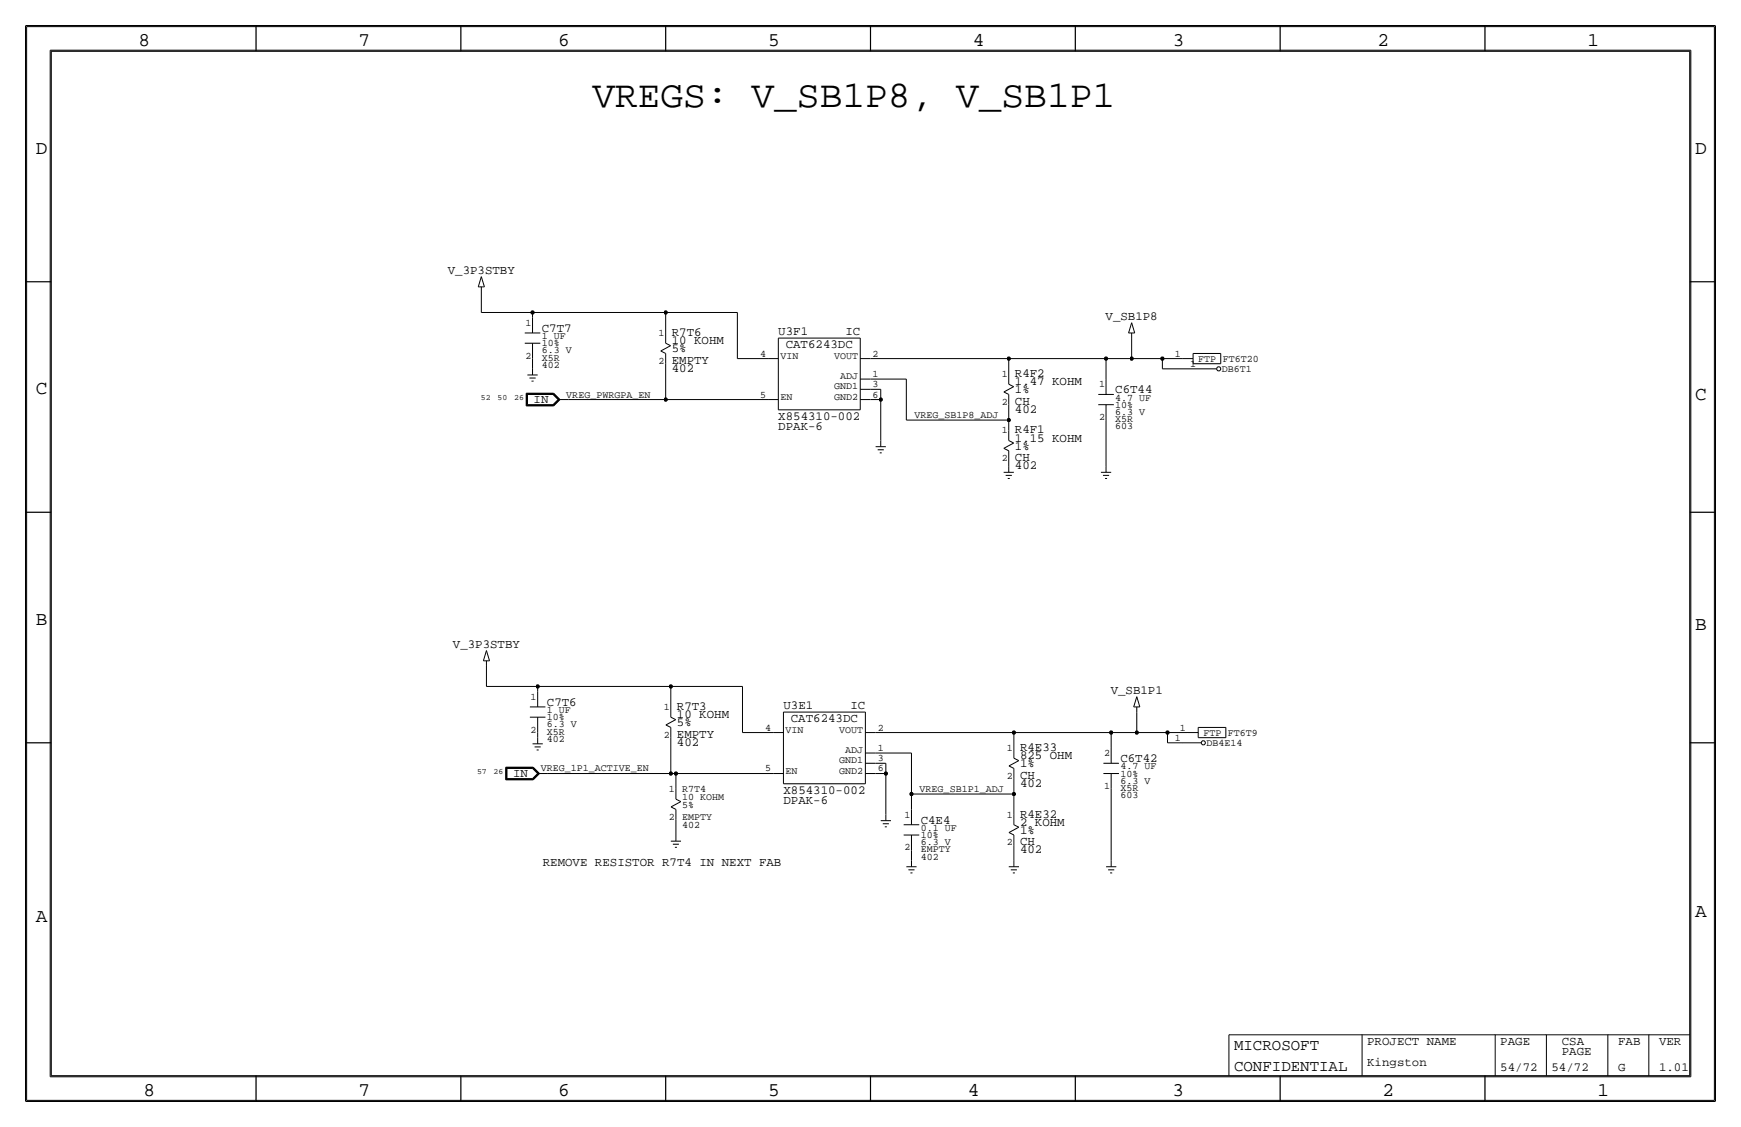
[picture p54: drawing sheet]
<svg xmlns="http://www.w3.org/2000/svg" width="432mm" height="279mm" viewBox="0 0 432 279" stroke-linecap="round" stroke-linejoin="round" font-family="sans-serif">
<defs><g id="words">
<text font-size="9.4" x="146.9" y="26.5">VREGS: V_SB1P8, V_SB1P1</text>
<g font-size="4.8">
<text x="34.3" y="11.4">8</text>
<text x="88.9" y="11.4">7</text>
<text x="138.5" y="11.4">6</text>
<text x="190.5" y="11.4">5</text>
<text x="241.3" y="11.4">4</text>
<text x="290.8" y="11.4">3</text>
<text x="341.6" y="11.4">2</text>
<text x="393.7" y="11.4">1</text>
<text x="8.9" y="38.1">D</text>
<text x="420.4" y="38.1">D</text>
<text x="8.9" y="97.8">C</text>
<text x="420.4" y="99.1">C</text>
<text x="8.9" y="154.9">B</text>
<text x="420.4" y="156.2">B</text>
<text x="420.4" y="227.3">A</text>
<text x="8.9" y="228.6">A</text>
<text x="35.6" y="271.8">8</text>
<text x="88.9" y="271.8">7</text>
<text x="138.4" y="271.8">6</text>
<text x="190.5" y="271.8">5</text>
<text x="240" y="271.8">4</text>
<text x="290.8" y="271.8">3</text>
<text x="342.9" y="271.8">2</text>
<text x="396.2" y="271.8">1</text>
</g>
<g font-size="3.9">
<text x="306.1" y="260.4">MICROSOFT</text>
<text x="306.1" y="265.4">CONFIDENTIAL</text>
</g>
<g font-size="3.1">
<text x="111.1" y="67.9">V_3P3STBY</text>
<text x="134.4" y="82.3">C7T7</text>
<text x="166.6" y="83.3">R7T6</text>
<text x="193" y="83.1">U3F1</text>
<text x="209.7" y="83.1">IC</text>
<text x="274.2" y="79.3">V_SB1P8</text>
<text x="166.6" y="85.3">10 KOHM</text>
<text x="166.6" y="87.4">5%</text>
<text x="194.9" y="86.4">CAT6243DC</text>
<text x="166.6" y="92.2">402</text>
<text x="166.6" y="90.2">EMPTY</text>
<text x="251.7" y="95.5">1.47 KOHM</text>
<text x="251.7" y="93.5">R4F2</text>
<text x="132.3" y="99.8">IN</text>
<text x="251.7" y="97.5">1%</text>
<text x="251.7" y="100.3">CH</text>
<text x="276.6" y="97.5">C6T44</text>
<text x="193" y="106.7">DPAK-6</text>
<text x="193" y="104.1">X854310-002</text>
<text x="251.7" y="102.4">402</text>
<text x="251.7" y="107.4">R4F1</text>
<text x="251.7" y="109.5">1.15 KOHM</text>
<text x="251.7" y="111.5">1%</text>
<text x="251.7" y="114.3">CH</text>
<text x="251.7" y="116.3">402</text>
<text x="112.3" y="160.6">V_3P3STBY</text>
<text x="275.5" y="172.1">V_SB1P1</text>
<text x="135.6" y="175">C7T6</text>
<text x="167.9" y="178.1">10 KOHM</text>
<text x="167.9" y="176">R7T3</text>
<text x="194.3" y="175.8">U3E1</text>
<text x="196.1" y="179.1">CAT6243DC</text>
<text x="210.9" y="175.8">IC</text>
<text x="167.9" y="184.9">402</text>
<text x="167.9" y="180.1">5%</text>
<text x="167.9" y="182.9">EMPTY</text>
<text x="253" y="190.2">1%</text>
<text x="253" y="188.2">825 OHM</text>
<text x="253" y="186.2">R4E33</text>
<text x="277.9" y="189">C6T42</text>
<text x="127.3" y="192.5">IN</text>
<text x="194.3" y="196.9">X854310-002</text>
<text x="253" y="193">CH</text>
<text x="253" y="195.1">402</text>
<text x="194.3" y="199.4">DPAK-6</text>
<text x="253" y="202.7">R4E32</text>
<text x="228.3" y="204.2">C4E4</text>
<text x="253" y="206.8">1%</text>
<text x="253" y="204.7">2 KOHM</text>
<text x="253" y="209.5">CH</text>
<text x="134.6" y="214.6">REMOVE RESISTOR R7T4 IN NEXT FAB</text>
<text x="253" y="211.6">402</text>
<text x="339.1" y="259.1">PROJECT NAME</text>
<text x="372.1" y="259.1">PAGE</text>
<text x="387.4" y="259.1">CSA</text>
<text x="387.4" y="261.6">PAGE</text>
<text x="401.3" y="259.1">FAB</text>
<text x="411.5" y="259.1">VER</text>
<text x="339.1" y="264.2">Kingston</text>
<text x="372.1" y="265.4">54/72</text>
<text x="384.8" y="265.4">54/72</text>
<text x="401.3" y="265.4">G</text>
<text x="411.5" y="265.4">1.01</text>
</g>
<g font-size="2.5">
<text x="130.3" y="80.8">1</text>
<text x="163.4" y="83.3">1</text>
<text x="130.3" y="88.9">2</text>
<text x="134.4" y="89.4">X5R</text>
<text x="134.4" y="85.9">10%</text>
<text x="134.4" y="84.1">1 UF</text>
<text x="134.4" y="87.6">6.3 V</text>
<text x="188.5" y="88.4">4</text>
<text x="193.5" y="88.9">VIN</text>
<text x="206.9" y="88.9">VOUT</text>
<text x="216.4" y="88.4">2</text>
<text x="291.4" y="88.4">1</text>
<text x="297.2" y="89.7">FTP</text>
<text x="303.3" y="89.7">FT6T20</text>
<text x="134.4" y="91.2">402</text>
<text x="163.4" y="90.2">2</text>
<text x="208.4" y="94">ADJ</text>
<text x="216.4" y="93.5">1</text>
<text x="248.4" y="93.5">1</text>
<text x="295.2" y="90.9">1</text>
<text x="303" y="92.2">DB6T1</text>
<text x="140.5" y="98.5">VREG_PWRGPA_EN</text>
<text x="188.5" y="98.6">5</text>
<text x="193.5" y="99.1">EN</text>
<text x="206.9" y="99.1">GND2</text>
<text x="206.9" y="96.5">GND1</text>
<text x="216.4" y="98.6">6</text>
<text x="216.4" y="96">3</text>
<text x="248.4" y="100.3">2</text>
<text x="272.6" y="96">1</text>
<text x="276.6" y="101.1">10%</text>
<text x="276.6" y="99.3">4.7 UF</text>
<text x="226.8" y="103.6">VREG_SB1P8_ADJ</text>
<text x="248.4" y="107.4">1</text>
<text x="272.6" y="104.1">2</text>
<text x="276.6" y="104.6">X5R</text>
<text x="276.6" y="102.9">6.3 V</text>
<text x="276.6" y="106.4">603</text>
<text x="248.4" y="114.3">2</text>
<text x="131.6" y="173.5">1</text>
<text x="135.6" y="176.8">1 UF</text>
<text x="135.6" y="178.6">10%</text>
<text x="164.6" y="176">1</text>
<text x="131.6" y="181.6">2</text>
<text x="135.6" y="182.1">X5R</text>
<text x="135.6" y="183.9">402</text>
<text x="135.6" y="180.3">6.3 V</text>
<text x="164.6" y="182.9">2</text>
<text x="189.8" y="181.1">4</text>
<text x="194.8" y="181.6">VIN</text>
<text x="208.2" y="181.6">VOUT</text>
<text x="217.7" y="181.1">2</text>
<text x="291.4" y="183.6">1</text>
<text x="292.6" y="181.1">1</text>
<text x="298.5" y="182.4">FTP</text>
<text x="299.2" y="184.9">DB4E14</text>
<text x="304.5" y="182.4">FT6T9</text>
<text x="134.1" y="191.3">VREG_1P1_ACTIVE_EN</text>
<text x="189.8" y="191.3">5</text>
<text x="194.8" y="191.8">EN</text>
<text x="208.2" y="191.8">GND2</text>
<text x="208.2" y="189.2">GND1</text>
<text x="209.7" y="186.7">ADJ</text>
<text x="217.7" y="191.3">6</text>
<text x="217.7" y="188.7">3</text>
<text x="217.7" y="186.2">1</text>
<text x="249.7" y="186.2">1</text>
<text x="273.8" y="187.5">2</text>
<text x="277.9" y="190.8">4.7 UF</text>
<text x="165.9" y="196.3">1</text>
<text x="169.2" y="196.3">R7T4</text>
<text x="228.1" y="196.3">VREG_SB1P1_ADJ</text>
<text x="249.7" y="193">2</text>
<text x="273.8" y="195.6">1</text>
<text x="277.9" y="194.3">6.3 V</text>
<text x="277.9" y="192.5">10%</text>
<text x="277.9" y="197.9">603</text>
<text x="277.9" y="196.1">X5R</text>
<text x="165.9" y="203.2">2</text>
<text x="169.2" y="198.4">10 KOHM</text>
<text x="169.2" y="200.4">5%</text>
<text x="169.2" y="203.2">EMPTY</text>
<text x="224.3" y="202.7">1</text>
<text x="249.7" y="202.7">1</text>
<text x="169.2" y="205.2">402</text>
<text x="228.3" y="207.8">10%</text>
<text x="228.3" y="206">0.1 UF</text>
<text x="228.3" y="209.5">6.3 V</text>
<text x="249.7" y="209.6">2</text>
<text x="224.3" y="210.8">2</text>
<text x="228.3" y="211.3">EMPTY</text>
<text x="228.3" y="213.1">402</text>
</g>
<g font-size="2">
<text x="119.3" y="99.1">52</text>
<text x="123.4" y="99.1">50</text>
<text x="127.5" y="99.1">26</text>
<text x="118.3" y="191.8">57</text>
<text x="122.4" y="191.8">26</text>
</g>
</g></defs>
<!-- layer: Nets -->
<g fill="none" stroke="#000" stroke-width=".25">
<path d="M119.4 77.5h12.7zM119.4 72.4v5.1zM132.1 77.5h33zM132.1 77.5v1.2zM165.1 77.5v5zM165.1 77.5h17.8zM182.9 77.5v11.4zM132.1 88.9v2.5zM141 99.1h24.1zM165.1 99.1h25.4zM165.1 90.2v8.9zM182.9 88.9h7.6z"/>
<path d="M215.9 99.1h2.5zM215.9 94h8.9zM215.9 96.5h2.5zM215.9 88.9h34.3zM218.4 96.5v2.6zM218.4 99.1v10.1zM224.8 94v10.1zM250.2 88.9h24.1zM250.2 88.9v3.8zM274.3 88.9h6.4zM274.3 88.9v5.1zM280.7 88.9h7.6z"/>
<path d="M280.7 83.8v5.1zM288.3 88.9v2.5zM288.3 88.9h5.1zM288.3 91.4h8.9zM224.8 104.1h25.4zM250.2 114.3v1.3zM250.2 100.3v3.8zM250.2 104.1v2.6zM274.3 104.1v11.5zM120.6 170.2h12.7zM120.6 165.1v5.1zM133.3 170.2h33.1z"/>
<path d="M133.3 170.2v1.2zM166.4 170.2h17.7zM166.4 170.2v5.1zM184.1 170.2v11.4zM281.9 176.5v5.1zM133.3 181.6v1.3zM135.9 191.8h30.5zM166.4 182.9v8.9zM166.4 191.8h1.2zM167.6 191.8v3.8zM167.6 191.8h24.2zM184.1 181.6h7.7z"/>
<path d="M217.2 191.8h2.5zM217.2 189.2h2.5zM217.2 181.6h34.3zM217.2 186.7h8.9zM219.7 189.2v2.6zM219.7 191.8v10.1zM226.1 196.8h25.4zM226.1 186.7v10.1zM226.1 196.8v3.9zM251.5 181.6h24.1zM251.5 181.6v3.8zM251.5 193v3.8z"/>
<path d="M251.5 196.8v5.1zM275.6 195.6v17.8zM275.6 181.6h6.3zM275.6 181.6v3.8zM281.9 181.6h7.7zM289.6 181.6v2.5zM289.6 181.6h5zM289.6 184.1h3.8zM167.6 203.2v3.8zM226.1 210.8v2.6zM251.5 209.5v3.9z"/>
</g>
<g fill="#000" stroke="#000" stroke-width=".25">
<circle cx="132.1" cy="77.5" r=".41"/>
<circle cx="165.1" cy="77.5" r=".41"/>
<circle cx="165.1" cy="99.1" r=".41"/>
<circle cx="218.4" cy="99.1" r=".41"/>
<circle cx="250.2" cy="88.9" r=".41"/>
<circle cx="274.3" cy="88.9" r=".41"/>
<circle cx="280.7" cy="88.9" r=".41"/>
<circle cx="288.3" cy="88.9" r=".41"/>
<circle cx="250.2" cy="104.1" r=".41"/>
<circle cx="133.3" cy="170.2" r=".41"/>
<circle cx="166.4" cy="170.2" r=".41"/>
<circle cx="166.4" cy="191.8" r=".41"/>
<circle cx="167.6" cy="191.8" r=".41"/>
<circle cx="219.7" cy="191.8" r=".41"/>
<circle cx="226.1" cy="196.9" r=".41"/>
<circle cx="251.5" cy="181.6" r=".41"/>
<circle cx="251.5" cy="196.9" r=".41"/>
<circle cx="275.6" cy="181.6" r=".41"/>
<circle cx="281.9" cy="181.6" r=".41"/>
<circle cx="289.6" cy="181.6" r=".41"/>
</g>
<!-- layer: Components -->
<g fill="none" stroke="#000" stroke-width=".25">
<path d="M118.6 71.1h1.5zM119.4 68.6l.7 2.5zM119.4 68.6l-.8 2.5zM119.4 71.1v1.3zM132.1 78.7v3.8zM130.1 82.5h3.9zM130.1 85.1h3.9zM130.5 97.5h6.8zM130.5 97.5v3.1zM130.6 97.6v2.9zM130.6 97.6h6.7zM130.7 97.7v2.7z"/>
<path d="M130.7 97.7h6.5zM130.8 97.8v2.5zM130.8 97.8h6.4zM130.8 93h2.6zM131.3 93.7h1.5zM131.8 94.5h.5zM132.1 85.1v3.8zM132.1 91.4v1.6zM137.2 97.8l1.2 1.3zM137.2 97.7l1.4 1.4zM137.3 97.6l1.4 1.5zM137.3 97.5l1.6 1.6z"/>
<path d="M138.4 99.1h2.6zM138.7 99.1l-1.4 1.4zM163.9 87l1.2 .6zM163.9 87l2.4-1.3zM165.1 82.5v2.6zM165.1 87.6v2.6zM165.1 85.1l1.2 .6zM190.5 99.1h2.5zM190.5 88.9h2.5zM193 83.8h20.4zM193 83.8v17.8zM213.4 99.1h2.5z"/>
<path d="M213.4 88.9h2.5zM213.4 94h2.5zM213.4 96.5h2.5zM213.4 83.8v17.8zM249 97.2l2.4-1.3zM249 97.2l1.2 .6zM250.2 92.7v2.5zM250.2 97.8v2.5zM250.2 95.2l1.2 .7zM272.4 97.8h3.9zM274.3 94v3.8zM279.9 82.5h1.5z"/>
<path d="M280.7 82.5v1.3zM280.7 80l.7 2.5zM280.7 80l-.8 2.5zM293.4 88.9h2.5zM295.9 90.2h6.9zM295.9 87.6v2.6zM295.9 87.6h6.9zM297.1 91.4h4.6zM302.8 87.6v2.6zM130.5 100.6h6.8zM130.6 100.5h6.7zM130.7 100.4h6.5z"/>
<path d="M130.8 100.3h6.4zM137.2 100.3l1.2-1.2zM137.2 100.4l1.4-1.3zM137.3 100.6l1.6-1.5zM193 101.6h20.4zM217.2 110.7h2.5zM217.7 111.5h1.5zM218.2 112.3h.5zM218.4 109.2v1.5zM248.9 117.1h2.6zM249 111.2l2.4-1.4zM249 111.2l1.2 .6z"/>
<path d="M249.4 117.9h1.6zM249.9 118.6h.5zM250.2 115.6v1.5zM250.2 106.7v2.5zM250.2 111.8v2.5zM250.2 109.2l1.2 .6zM272.4 100.3h3.9zM273.1 117.1h2.5zM273.6 117.9h1.5zM274.1 118.6h.5zM274.3 115.6v1.5zM274.3 100.3v3.8z"/>
<path d="M119.9 163.8h1.5zM120.7 161.3l.7 2.5zM120.7 161.3l-.8 2.5zM120.7 163.8v1.3zM131.4 175.3h3.9zM131.4 177.8h3.9zM133.4 171.4v3.9zM133.4 177.8v3.8zM165.2 179.7l2.4-1.3zM165.2 179.7l1.2 .6zM166.4 175.3v2.5zM166.4 177.8l1.2 .6z"/>
<path d="M194.3 176.5h20.3zM194.3 176.5v17.8zM214.6 176.5v17.8zM281.2 175.3h1.5zM281.9 172.7l-.7 2.6zM281.9 175.3v1.2zM281.9 172.7l.8 2.6zM125.4 190.2h6.8zM125.4 190.2v3.1zM125.4 193.3h6.8zM125.5 190.3v2.9zM125.5 193.2h6.7z"/>
<path d="M125.5 190.3h6.7zM125.6 190.4v2.7zM125.6 193.1h6.5zM125.6 190.4h6.5zM125.7 190.5h6.4zM125.7 190.5v2.5zM125.7 193h6.4zM132.1 190.5l1.3 1.3zM132.1 193l1.3-1.2zM132.1 184.4h2.5zM132.1 193.1l1.4-1.3zM132.1 190.4l1.4 1.4z"/>
<path d="M132.2 190.3l1.5 1.5zM132.2 193.2l1.5-1.4zM132.2 193.3l1.6-1.5zM132.2 190.2l1.6 1.6zM132.6 185.2h1.5zM133.1 185.9h.5zM133.4 191.8h2.5zM133.4 182.9v1.5zM166.4 180.3v2.6zM167.6 195.6v2.5zM167.6 198.1l1.3 .6zM191.8 191.8h2.5z"/>
<path d="M191.8 181.6h2.5zM194.3 194.3h20.3zM214.6 191.8h2.6zM214.6 181.6h2.6zM214.6 186.7h2.6zM214.6 189.2h2.6zM250.2 189.9l2.5-1.3zM250.2 189.9l1.3 .6zM251.5 185.4v2.6zM251.5 190.5v2.5zM251.5 188l1.2 .6zM273.7 189.2h3.8z"/>
<path d="M273.7 191.8h3.8zM275.6 191.8v3.8zM275.6 185.4v3.8zM293.3 184.1h4.6zM294.6 181.6h2.6zM297.2 182.9h6.8zM297.2 180.3v2.6zM297.2 180.3h6.8zM304 180.3v2.6zM166.4 208.5h2.5zM166.4 200.1l2.5-1.4zM166.4 200.1l1.2 .6z"/>
<path d="M166.9 209.3h1.5zM167.4 210.1h.5zM167.6 200.7v2.5zM167.6 207v1.5zM218.4 203.5h2.6zM218.9 204.2h1.6zM219.5 205h.5zM219.7 201.9v1.6zM224.1 204.5h3.9zM224.1 207h3.9zM224.8 214.9h2.5zM225.3 215.6h1.5z"/>
<path d="M225.8 216.4h.5zM226.1 213.4v1.5zM226.1 200.7v3.8zM226.1 207v3.8zM250.2 214.9h2.5zM250.2 206.4l2.5-1.3zM250.2 206.4l1.3 .6zM250.7 215.6h1.5zM251.2 216.4h.5zM251.5 201.9v2.6zM251.5 207v2.5zM251.5 204.5l1.2 .6z"/>
<path d="M251.5 213.4v1.5zM274.3 214.9h2.6zM274.8 215.6h1.6zM275.3 216.4h.5zM275.6 213.4v1.5z"/>
<circle cx="302.3" cy="91.4" r=".51"/>
<circle cx="298.4" cy="184.2" r=".51"/>
</g>
<!-- layer: Page Border and Title Block -->
<g fill="none" stroke="#000" stroke-width=".3">
<path d="M6.4 6.3h419.1zM6.4 6.3v266.7zM12.7 12.7h406.4zM12.7 12.7v254zM63.5 6.3v6.4zM114.3 6.3v6.4zM165.1 6.3v6.4zM215.9 6.3v6.4zM266.7 6.3v6.4zM317.5 6.3v6.4zM368.3 6.3v6.4zM419.1 12.7v254z"/>
<path d="M425.5 6.3v266.7zM6.4 69.8h6.3zM419.1 69.8h6.4zM6.4 127h6.3zM419.1 127h6.4zM6.4 184.1h6.3zM419.1 184.1h6.4zM6.4 273h419.1zM12.7 266.7h406.4zM63.5 266.7v6.3zM114.3 266.7v6.3zM165.1 266.7v6.3z"/>
<path d="M215.9 266.7v6.3zM266.7 266.7v6.3zM317.5 266.7v6.3zM368.3 266.7v6.3z"/>
</g>
<g fill="none" stroke="#000" stroke-width=".25">
<path d="M6.6 6.6h418.6zM6.6 6.6v266.2zM12.4 12.4v254.6zM12.4 12.4h407zM419.4 12.4v254.6zM425.2 6.6v266.2zM304.8 256.5v10.2zM304.8 256.5h114.3zM337.8 256.5v10.2zM370.8 256.5v10.2zM383.5 256.5v10.2zM398.8 256.5v10.2z"/>
<path d="M408.9 256.5v10.2zM6.6 272.8h418.6zM12.4 267h407z"/>
</g>
<use href="#words"/>
</svg>
